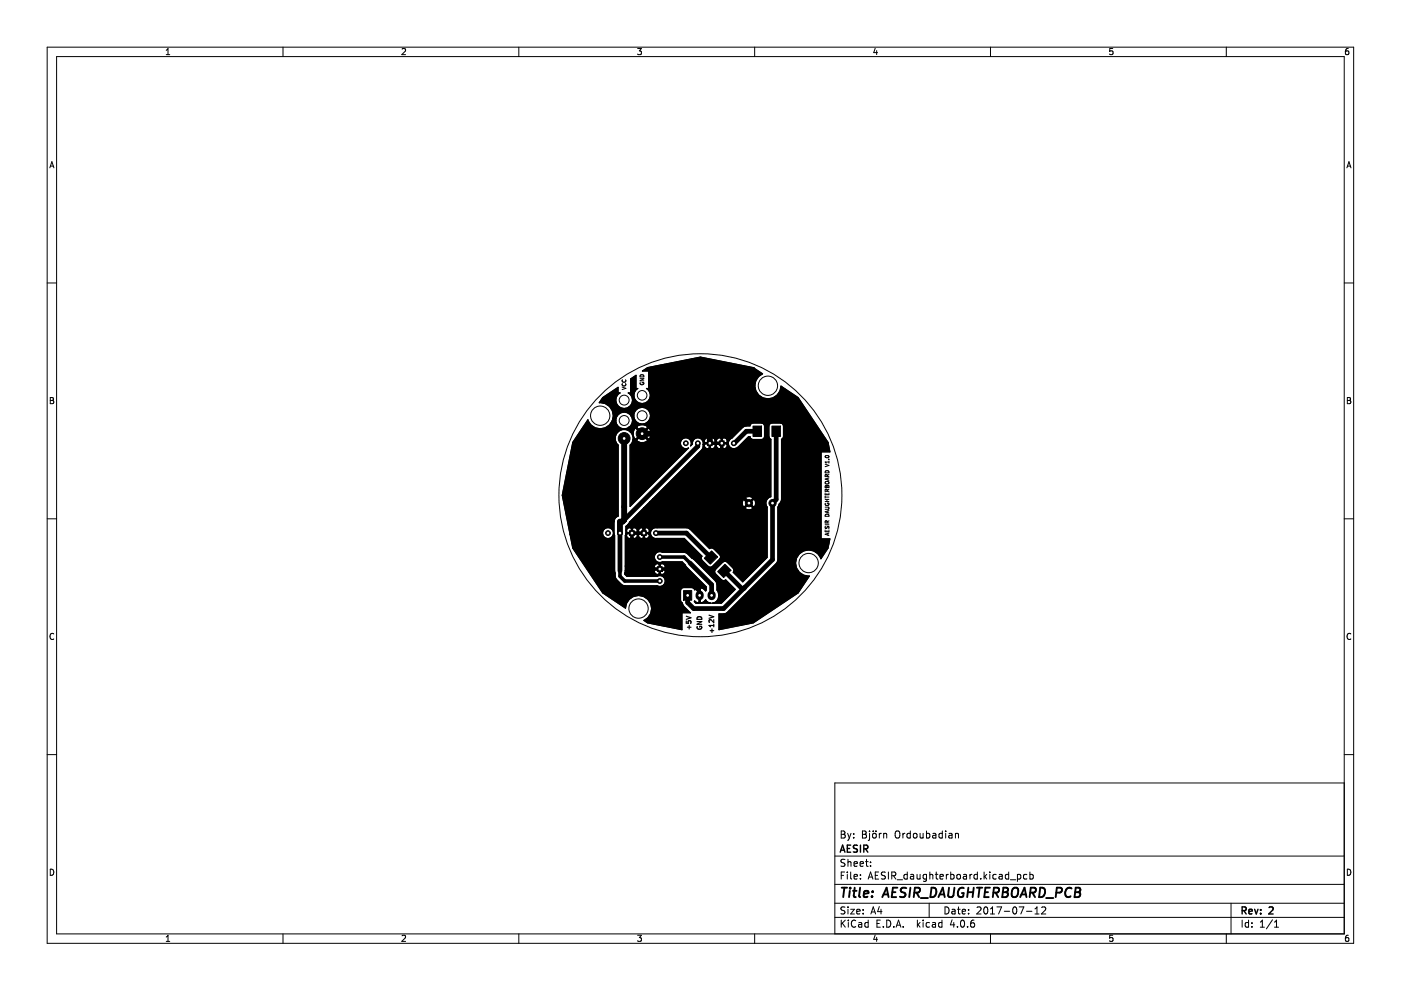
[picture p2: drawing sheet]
<svg xmlns="http://www.w3.org/2000/svg" width="297mm" height="210mm" viewBox="0 0 297 210" stroke-linecap="round" stroke-linejoin="round" font-family="sans-serif">
<g fill="none" stroke="#000" stroke-width=".21">
<path d="M10 10h277v190h-277zM12 12h273v186h-273zM35.2 11.6h.8M35.2 10.7l.4-.4v1.3M60 10v2M85.2 10.4l.5-.1 .3 .4-.8 .9h.8M110 10v2M135.2 10.3h.8l-.4 .5 .3 .1v.6l-.2 .1-.5-.1M160 10v2M185.6 10.2l-.4 1h.9M185.9 10.7v.9M210 10v2"/>
<path d="M235.9 10.3h-.6l-.1 .6 .7-.1v.7l-.2 .1-.5-.1M260 10v2M285.9 10.3l-.4 .1-.2 .2-.1 .7 .3 .3 .4-.1v-.7h-.4l-.3 .2M10.6 35.6l.4-1.3 .4 1.3M10.7 35.2h.6M285.6 35.6l.4-1.3 .4 1.3M285.7 35.2h.6M10 60h2M135.7 79.6a.43 .43 0 0 1 .5-.1 .43 .43 0 0 1 .3 .4h-.8zM285 60h2M10.7 84.3h.4l.2 .2-.2 .4 .2 .1 .1 .3-.2 .3h-.5zM10.7 84.9h.4"/>
<path d="M131.9 82.1l.8 .2-.8 .3M132 81.3a.35 .35 0 0 0 .3 .5 .35 .35 0 0 0 .3-.5M132 80.5a.35 .35 0 0 0 .3 .5 .35 .35 0 0 0 .3-.5M135.7 80.3h.8l-.8 .4h.8M135.7 81.1a.36 .36 0 0 0 .4 .5 .36 .36 0 0 0 .3-.5h-.2v.1M174.9 98.4l.8 .3-.8 .3M175 96.7a.38 .38 0 0 1 .5-.2 .38 .38 0 0 1 .2 .4 .39 .39 0 0 1-.4 .2 .39 .39 0 0 1-.3-.4zM175.1 99.9a.42 .42 0 0 1 .4-.1 .42 .42 0 0 1 .2 .4h-.8zM175.7 97.4h.1M175.7 97.7v.5M175.7 98h-.8l.3 .2M285.7 84.3h.4l.2 .2-.2 .4 .2 .1 .1 .3-.2 .3h-.5z"/>
<path d="M285.7 84.9h.4M10 110h2M174.9 107.5h.7l.1 .2-.1 .3h-.7M174.9 104.5v.4h.8v-.4M174.9 112.4v.3h.8v-.3M174.9 105.2v.4M174.9 111.3h.8M174.9 106.3h.8M174.9 105.9h.8M174.9 105.4h.8M175 106.7a.36 .36 0 0 0 .4 .5 .36 .36 0 0 0 .3-.5h-.3v.1M175 111.6v.4h.3l.3-.4 .1 .2v.3"/>
<path d="M175 103l.3 .1 .2-.2 .2 .1v.4h-.8zM175.1 102.1h.5l.1 .4-.6 .1-.2-.2zM175.1 109.1a.42 .42 0 0 1 .4-.1 .42 .42 0 0 1 .2 .5h-.8zM175.3 103.1v.3M175.3 104.6v.3M175.3 105.9v.4M175.3 112.5v.2M175.4 101l-.1-.3-.3-.1-.1 .4h.8M175.4 104.2l-.1-.4h-.3l-.1 .4h.8M175.4 110.9l-.1-.4h-.3l-.1 .4h.8M175.5 101.4v.4M175.5 108.3v.4"/>
<path d="M175.5 113.1v.4M175.7 113l-.8 .3 .8 .2M175.7 110.4l-.3 .3M175.7 108.2l-.8 .3 .8 .3M175.7 103.7l-.3 .3M175.7 101.3l-.8 .3 .8 .2M175.7 100.6l-.3 .3M285 110h2M11.4 134.4a.58 .58 0 0 0-.8 .5 .58 .58 0 0 0 .8 .6M286.4 134.4a.58 .58 0 0 0-.8 .5 .58 .58 0 0 0 .8 .6M10 160h2M178.4 176.2h.5l.2 .3-.2 .4 .2 .1 .1 .4-.3 .3h-.5z"/>
<path d="M178.4 176.9h.5M179.7 176.7l.4 1M180.1 177.7l-.4 .5M180.4 176.7l-.3 1M181 177.5v.2M181 176.8v.1M182.9 176.2h.5l.2 .3-.2 .4 .2 .1 .1 .4-.3 .3h-.5zM182.9 176.9h.5M184.4 176.2v.1M184.4 176.7v1.3l-.3 .2M185.1 176.8l.2-.1 .4 .1 .1 .6-.2 .2-.3 .1-.2-.2zM185.1 176.2v.1"/>
<path d="M185.7 176.2v.1M186.4 176.7v1M186.9 176.7l-.5 .3M187.4 176.8l.2-.1 .3 .1 .1 .9M187.4 176.7v1M189.9 176.4l.2-.2a.5 .5 0 0 1 .7 .5v.5a.5 .5 0 0 1-.5 .5 .5 .5 0 0 1-.5-.5zM191.4 176.7v1M191.9 176.7l-.5 .3M193 176.8l-.4-.1-.3 .3 .1 .6h.6M193 176.2v1.5M193.7 176.8l.2-.1 .5 .1v.6l-.1 .2-.4 .1-.2-.2zM195.1 176.7v.9l.4 .1 .2-.2"/>
<path d="M195.7 176.7v1M196.4 176.8l.5-.1 .2 .3-.1 .6h-.6M196.4 176.2v1.5M197.8 176.8h.6v.9M198.4 177l-.5 .1-.2 .2 .2 .4 .5-.1M199.8 176.8l-.4-.1-.3 .3 .1 .6h.6M199.8 176.2v1.5M200.5 176.2v.1M200.5 176.7v1M201.2 176.8h.6l.1 .9M201.9 177l-.5 .1-.3 .2 .3 .4 .5-.1M202.6 176.8l.2-.1 .3 .1 .1 .9"/>
<path d="M202.6 176.7v1M285 166h-108v32M285 160h2M10.7 184.3a.66 .66 0 0 1 .7 .6 .66 .66 0 0 1-.7 .7zM35.2 198.7l.4-.4v1.3M35.2 199.6h.8M60 198v2M85.2 198.4l.5-.1 .3 .4-.8 .9h.8M110 198v2M135.2 198.3h.8l-.4 .5 .3 .1v.6l-.2 .1-.5-.1M160 198v2M177 194.5h108"/>
<path d="M177 191.5h108M177 187.5h108M177 181.5h108M178.4 195.1v1.5M178.4 185.6h.5M178.6 195.7l.6 .9M179.1 184.9h-.7v1.5M179.1 192.4l-.5-.1-.2 .1v.5l.6 .2 .1 .4-.2 .3-.6-.1M179.1 182.3l-.5-.1-.2 .1v.5l.6 .2 .1 .4-.2 .3-.6-.1M179.2 195.1l-.8 .8M179.6 184.9v.1M179.6 185.4v1"/>
<path d="M179.8 182.2v1.5M179.8 192.3v.1M179.8 192.8v1M179.8 182.8l.2-.1 .4 .1v.9M179.9 195.1v.1M179.9 195.6v1M180.4 192.8h.7l-.7 1h.7M180.4 184.9v1.3l.2 .2M181.1 183.2l.7-.2-.1-.2-.4-.1-.2 .2v.7h.6M181.1 185.9l.7-.2-.1-.2-.4-.1-.2 .2v.7h.6M181.4 195.2a.71 .71 0 0 0-1 .5 .71 .71 0 0 0 .7 .9l.3-.2M181.6 193.3l.8-.2-.1-.2-.4-.1-.3 .2 .1 .7h.6"/>
<path d="M182.1 195.7h.5l.1 .9M182.4 183.2l.7-.2-.1-.2-.4-.1-.2 .2v.7h.6M182.4 186.2v.2M182.4 185.5v.1M182.7 195.9l-.5 .1-.2 .2 .2 .4 .5-.1M183 193.6v.2M183 192.9v.1M183.5 182.7h.6M183.7 182.2v1.3l.4 .2M184.1 195.7l-.5-.1-.2 .3 .1 .6h.6M184.1 195.1v1.5M184.1 186.4l.5-1.5 .5 1.5"/>
<path d="M184.2 186h.7M184.6 182.8v.1M184.6 183.5v.2M184.6 193.8l.5-1.5 .5 1.5M184.8 193.4h.7M185.6 198.2l-.4 1h.9M185.6 185.6h.5M185.9 198.7v.9M185.9 195.8h.5M186.3 184.9h-.7v1.5h.7M186.4 192.2l-.3 1.1h.9M186.6 195.1h-.7v1.5h.7"/>
<path d="M186.8 192.8v1M187.3 196.4v.2M187.7 185l-.6-.1-.2 .1v.5l.7 .2 .1 .4-.3 .3-.5-.1M188 195.1a.76 .76 0 0 1 .9 .7 .76 .76 0 0 1-.9 .8zM188.4 184.9v1.5M189.1 185.7l.7-.1 .1-.2v-.4l-.8-.1v1.5M189.4 185.7l.5 .7M189.5 196.4v.2M190 196.6l.5-1.5 .5 1.5M190.1 196.2h.8M190.2 186.5h1.2M191.5 196.4v.2"/>
<path d="M192.4 185.5l-.5-.1-.3 .3 .2 .6h.6M192.4 184.9v1.5M193.1 185.5h.5l.1 .9M193.7 185.7l-.5 .1-.2 .2 .2 .4 .5-.1M194.4 185.4l.1 .9 .4 .1 .2-.2M194.5 195.1v1.5M194.6 196l.5 .6M195.1 195.6l-.6 .6M195.1 185.4v1M195.7 195.1v.1M195.7 195.6v1M196.4 185.5l-.4-.1-.3 .3 .2 .6h.5"/>
<path d="M196.4 185.4v1.2l-.3 .3-.3-.1M197 191.5v3M197.1 195.7l-.5-.1-.2 .3 .1 .6h.6M197.1 185.5l.3-.1 .3 .1 .1 .9M197.1 184.9v1.5M197.7 195.7h.6l.1 .9M198.3 185.4h.6M198.4 195.9l-.5 .1-.3 .2 .3 .4 .5-.1M198.5 184.9v1.3l.4 .2M199.3 185.9l.7-.2-.1-.2-.4-.1-.2 .2 .1 .7h.5M199.7 195.7l-.4-.1-.3 .3 .1 .6h.6M199.7 195.1v1.5"/>
<path d="M200.4 192.3a.76 .76 0 0 1 .8 .7 .76 .76 0 0 1-.8 .8zM200.6 185.4v1M201.1 185.4l-.5 .3M201.6 185.5l.4-.1 .3 .3-.2 .6h-.5M201.6 184.9v1.5M201.9 192.9h.5l.1 .9M201.9 195l-.4 1.1h.9M202.2 195.6v1M202.5 193.1l-.5 .1-.2 .2 .2 .4 .5-.1M202.9 185.5l.2-.1 .5 .1v.6l-.1 .2-.4 .1-.2-.2zM203 192.8h.6M203 196.4v.2"/>
<path d="M203.2 192.3v1.3l.4 .2M203.8 195.2l.2-.1a.8 .8 0 0 1 .5 .7 .8 .8 0 0 1-.5 .8l-.4-.6zM204 193.3l.7-.2-.1-.2-.4-.1-.2 .2 .1 .7h.5M204.3 185.5h.6v.9M204.9 185.7l-.5 .1-.2 .2 .2 .4 .5-.1M205.1 196.4v.2M205.4 193.6v.2M205.4 192.9v.1M205.6 185.4v1M206.1 185.4l-.5 .3M206.5 195.1l-.4 .1a1.01 1.01 0 0 0 0 1.4l.5-.2v-.5l-.2-.2h-.5l-.1 .2M207.1 192.4l.6-.1 .3 .4-.9 1.1h.9"/>
<path d="M207.2 185.5l-.4-.1-.3 .3 .1 .6h.6M207.2 184.9v1.5M207.9 186.2v.2M208.6 184.9v1.5M208.7 192.4l.2-.1a.8 .8 0 0 1 .6 .7 .8 .8 0 0 1-.6 .8l-.3-.6zM208.8 185.8l.4 .6M209.2 185.4l-.6 .6M209.9 184.9v.1M209.9 185.4v1M210 198v2M210 193.8h.9M210 192.7l.4-.4v1.5"/>
<path d="M211.2 185.5l-.4-.1-.3 .3 .1 .6h.6M211.4 192.3h1l-.7 1.5M211.9 185.5h.5l.1 .9M212.5 185.7l-.5 .1-.2 .2 .2 .4 .5-.1M212.9 193.2h1.2M213.9 185.5l-.5-.1-.3 .3 .2 .6h.6M213.9 184.9v1.5M214.2 186.5h1.2M214.9 192.4l.2-.1a.8 .8 0 0 1 .5 .7 .8 .8 0 0 1-.5 .8l-.4-.6zM215.7 185.5l.4-.1 .3 .3-.1 .6h-.6M215.7 185.4v1.5M216.1 192.3h1l-.7 1.5"/>
<path d="M217.6 193.2h1.2M217.7 185.5l-.4-.1-.3 .3 .1 .6h.6M218.4 185.5l.4-.1 .3 .3-.2 .6h-.5M218.4 184.9v1.5M219.4 193.8h.9M219.4 192.7l.5-.4v1.5M220.9 192.4l.5-.1 .3 .4-.9 1.1h.9M235.9 198.3h-.6l-.1 .6h.7v.6l-.2 .1-.5-.1M260 198v2M261 191.5v6.5M263.4 195.1v1.5M264.7 195.7l-.4-.1-.3 .3 .1 .6h.6"/>
<path d="M264.7 195.1v1.5M265.4 196.4v.2M265.4 195.7v.1M267.2 196.6h.9M267.2 195.5l.4-.4v1.5M269.8 195l-1.3 1.9M270.2 196.6h.9M270.2 195.5l.4-.4v1.5M285.7 184.3a.66 .66 0 0 1 .7 .6 .66 .66 0 0 1-.7 .7zM285.9 198.3l-.4 .1-.2 .2-.1 .7 .3 .3 .4-.1v-.6l-.4-.1-.3 .2"/>
<circle cx="127.3" cy="88.1" r="2.05"/>
<circle cx="132.3" cy="84.8" r="1.05"/>
<circle cx="132.3" cy="89.2" r="1.05"/>
<circle cx="136.1" cy="88.1" r="1.05"/>
<circle cx="136.1" cy="83.8" r="1.02"/>
<circle cx="162.8" cy="81.8" r="2.05"/>
<circle cx="148.5" cy="105" r="30"/>
<circle cx="171.4" cy="119.4" r="2.05"/>
<circle cx="135.4" cy="129" r="2.05"/>
</g>
<g fill="none" stroke="#000" stroke-width=".3">
<path d="M179.6 179.9h.5M180.4 179.2h-.8v1.5h.8M181.8 179.3l-.6-.1-.2 .1v.5l.6 .2 .2 .4-.3 .3-.6-.1M182.4 179.2v1.5M183.1 180l.8-.1 .1-.2-.1-.4-.8-.1v1.5M183.5 180l.5 .7M178.1 180.7l.5-1.5 .5 1.5M178.3 180.3h.7M263.4 193.1l.7-.1 .1-.2-.1-.4-.7-.1v1.5M263.7 193.1l.5 .7M264.8 193.3l.7-.2-.1-.2-.4-.1-.2 .2 .1 .7h.5M266 192.8l.4 1 .3-1"/>
<path d="M267.3 193.6v.2M267.3 192.9v.1M269.1 192.4l.5-.1 .3 .4-.9 1.1h.9"/>
</g>
<g fill="none" stroke="#000" stroke-width=".4">
<path d="M178.5 188.2h1.1M179 188.2l-.2 2M180.2 188.9l-.2 1.3M180.3 188.2l-.1 .2M180.8 188.9h.8M181.2 188.2l-.2 1.7 .1 .2 .3 .1M182.4 188.2l-.3 1.7 .3 .3M183.1 189.5l1-.1v-.4l-.6-.1-.3 .3v.9h.7M184.9 190v.2M185 189v.2M187.1 190.2l.9-2 .4 2M187.3 189.6h1"/>
<path d="M189.2 189.2h.7M190.3 188.2h-1l-.2 2h.9M192.2 188.3a.85 .85 0 0 0-1.1 .1l-.1 .6 .9 .5-.1 .5a.85 .85 0 0 1-1 .1M193 188.2l-.2 2M193.8 189.3h.8l.3-.2a.51 .51 0 0 0-.2-.9h-.7l-.3 2M194.3 189.3l.6 .9M195.2 190.4h1.6M197.5 188.2a.96 .96 0 0 1 1 .6 .96 .96 0 0 1-.3 1.1l-.5 .3h-.4zM199 190.2l.9-2 .4 2M199.2 189.6h1M201.2 188.2l-.2 1.6 .2 .3a.66 .66 0 0 0 1-.3l.2-1.6M204.3 188.3a1.02 1.02 0 0 0-1.2 .6 1.02 1.02 0 0 0 .5 1.3l.6-.2 .1-.6h-.4"/>
<path d="M205.2 189.2h1.1M205.3 188.2l-.2 2M206.5 188.2l-.3 2M207.1 188.2h1.2M207.7 188.2l-.3 2M208.8 189.2h.7M209.9 188.2h-1l-.2 2h.9M210.6 189.3h.8l.3-.2a.51 .51 0 0 0-.2-.9h-.8l-.2 2M211.1 189.3l.5 .9M212.6 189.2h.7M212.7 188.2h.7l.3 .2v.4l-.4 .4 .3 .1a.58 .58 0 0 1-.3 .9h-.8zM214.7 188.5a.69 .69 0 0 1 1.1 0 1.47 1.47 0 0 1-.5 1.7l-.6-.1a1.5 1.5 0 0 1 0-1.6z"/>
<path d="M216.3 190.2l.9-2 .4 2M216.6 189.6h.9M218.4 189.3h.8l.3-.2a.51 .51 0 0 0-.2-.9h-.8l-.2 2M218.9 189.3l.5 .9M220.5 188.2a.96 .96 0 0 1 1.1 .6 .96 .96 0 0 1-.3 1.1l-.5 .3h-.5zM221.8 190.4h1.5M223.9 189.3h.8l.3-.2a.51 .51 0 0 0-.2-.9h-.7l-.3 2M227.2 188.4a.88 .88 0 0 0-1 0 .88 .88 0 0 0-.4 1 .69 .69 0 0 0 .4 .7 .69 .69 0 0 0 .8-.1M228 189.2h.6M228.1 188.2h.6l.3 .2v.4l-.4 .4 .3 .1a.58 .58 0 0 1-.3 .9h-.8z"/>
</g>
<g fill="none" stroke="#000" stroke-width=".25">
<path d="M159.7 77.9h.1M159.7 77.9l2 1.4a2.77 2.77 0 0 0-.4 4.8 2.77 2.77 0 0 0 4.3-2.2l3.6 2.4 6.4 9.5 .4 2h-1.9v18.5h1.9l-.4 1.9-1.5 2.3a2.77 2.77 0 0 0-3.3-1.8 2.77 2.77 0 0 0-2.1 3.1 2.77 2.77 0 0 0 2.9 2.3l-2.4 3.6-9.5 6.4-7.3 1.4v-3.3h1l.8-.4 10.6-10.7 .1-11.6 .7-1.2 .1-.4v-12.8M159.7 77.9l-11.2-2.2-11.2 2.2-1.1 .8h1.3v3.7h-.4a1.73 1.73 0 0 1 .4 2.6 1.73 1.73 0 0 1-2.7 0 1.73 1.73 0 0 1 .4-2.6h-.4v-2.8l-1.1 .7v3h-.5a1.77 1.77 0 0 1 .5 2.7 1.77 1.77 0 0 1-2.7 0 1.77 1.77 0 0 1 .5-2.7h-.5v-1.2l-3.2 2.2-.7 1.1a2.76 2.76 0 0 1 2.9 2.3 2.76 2.76 0 0 1-2.1 3.1 2.76 2.76 0 0 1-3.3-1.8l-3.2 4.8-2.2 11.2 2.2 11.2 6.4 9.5 4.8 3.2a2.77 2.77 0 0 1 4.3-2.2 2.77 2.77 0 0 1-.4 4.9l.8 .5 7.3 1.4v-3.6h1.8l-1.4-1.3-.3-.8-.4-.3v-2.3a.65 .65 0 0 1 .6-.6h2l.4 .5 .7-.5 .2 .2v2.9l-.2 .1-.7-.4-.1 .2 .3 .3h3.3l-.5-.1-.7-.6-.4 .4-.5 .2-.2-.1v-2.9l.2-.2 .5 .3 .4 .4 .1-.9-5.1-5.3h-4.2a1.15 1.15 0 0 1-1.7-1 1.15 1.15 0 0 1 1.7-1h4.6a2.95 2.95 0 0 1 1.7 1.2l5 4.8 .3 .9v1.1a1.74 1.74 0 0 1-1 2.8h1.9l3-2.9-2-2.1a.64 .64 0 0 1-.9 0l-1.3-1.2a.65 .65 0 0 1 0-1l1.5-1.5a.65 .65 0 0 1 1 0l1.2 1.3a.64 .64 0 0 1 .1 .8l2 2.1 5.2-5.2v-10.7a1.39 1.39 0 0 1 .7-2.2v-12.2M129.8 89.2h.8M133.3 90.6h1.7M133.7 91.6h.5M133.8 88.1h.6M134.2 93.3h.8M134.2 91.6l.1 .8 .2 .6 .3 .1 1.2-1.2M134.2 91.6l.3-.7 .3-.1 1.2 1.1M135 93.3l1.1-1.2 1.2 1.2a1.4 1.4 0 0 1-2.3 0zM135.1 90.3a1.55 1.55 0 0 1 2.2 .3l-1.2 1.2-1.1-1.2z"/>
<path d="M136 91.9h.3M136.3 91.9l1.2-1.1a1.4 1.4 0 0 1 0 2.3zM148.9 93.3a1.16 1.16 0 0 0-1.4-.4 1.16 1.16 0 0 0-.7 1.3l-.4 .3a1.16 1.16 0 0 0-.8-1.7 1.16 1.16 0 0 0-1.3 1.4 1.16 1.16 0 0 0 1.7 .8l-12.4 12.4v-13a1.9 1.9 0 0 0 .1-2.8 1.9 1.9 0 0 0-2.7 0 1.9 1.9 0 0 0 .1 2.8v15a1.21 1.21 0 0 0-.9 1.2M148.9 93.3a2.1 2.1 0 0 1-.1 2.1l-10.3 10.3M148.9 93.3h.5M149.1 94.2l.3 .1M149.4 94.3l.1-.2h2l.1 .2M150.4 93v.9h-.9l-.1-.6M150.4 94.1v.9a.64 .64 0 0 1-.8 0 .64 .64 0 0 1-.2-.7M150.4 93a.61 .61 0 0 0-1 .3M150.4 93h.2M150.6 94.1v.9a.64 .64 0 0 0 .8 0 .64 .64 0 0 0 .2-.7"/>
<path d="M150.6 93v.9h.9l.1-.6M150.6 93a.61 .61 0 0 1 1 .3M151.6 94.3h.3M151.6 93.3h.3M152.9 94.1v.9a.64 .64 0 0 1-.8 0 .64 .64 0 0 1-.2-.7M152.9 93a.61 .61 0 0 0-1 .3M152.9 93v.9h-.8l-.2-.6M152.9 93h.3M153.2 93a.61 .61 0 0 1 .8 0 .61 .61 0 0 1 0 .9h-.8zM153.2 94.1v.9a.61 .61 0 0 0 .8-.1 .61 .61 0 0 0 0-.8h-1.9l-.2 .2M154.1 94.2h.3M154.6 93.3l2.8-2.7 .4-.2 1.2-.1a.64 .64 0 0 1 .7-.6h1.8a.65 .65 0 0 1 .6 .6v2.2a.65 .65 0 0 1-.6 .7h-1.8a.64 .64 0 0 1-.7-.6h-.3l-2.2 2.2a1.2 1.2 0 0 1-1.6 .1 1.2 1.2 0 0 1-.3-1.6z"/>
<path d="M163.4 93.1l-.4-.6v-2.2a.65 .65 0 0 1 .7-.6h1.8a.65 .65 0 0 1 .6 .6v2.2l-.4 .6M163.4 93.1h.1M165.7 93.1h.1M120.3 110.6h9.9M120.9 113.3h6.9M130.2 110.6l.1 2.9M130.3 113.5v.1M132.6 113.3h.2M132.7 112.4h.1M132.8 113.3l.2-.1h2l.1 .1M133.2 111.1l-.5 .5-.1 9.4-.1 .8 .4 .4h6.4a1.15 1.15 0 0 1 1.8 1 1.15 1.15 0 0 1-1.8 1h-6.8a2.58 2.58 0 0 1-2.1-2.7l-.1-.5v-7.4M133.2 111.1h.1"/>
<path d="M133.9 113.2v.8a.64 .64 0 0 1-.8 .1 .64 .64 0 0 1-.3-.8M133.9 112a.61 .61 0 0 0-1.1 .4M133.9 112v.9h-.9l-.2-.5M133.9 112h.2M134.1 113.2v.8a.64 .64 0 0 0 .8 .1 .64 .64 0 0 0 .2-.8M134.1 112a.61 .61 0 0 1 1 .4M134.1 112v.9h.9l.1-.5M135.1 113.3h.3M135.1 112.4h.3M136.4 113.2v.8a.64 .64 0 0 1-.8 .1 .64 .64 0 0 1-.2-.8M136.4 112a.61 .61 0 0 0-1 .4M136.4 112v.9h-.9l-.1-.5"/>
<path d="M136.4 112h.3M136.5 107.7h21.5M136.7 113.2v.8a.61 .61 0 0 0 .8 0 .61 .61 0 0 0 0-.8h-2l-.1 .1M136.8 111.9a.64 .64 0 0 1 .7 .2 .64 .64 0 0 1 0 .8h-.8v-.9zM137.6 113.3h.3M137.7 106.5h19.7M138.1 112.4l.7-.5 7.2 .1 4.4 4.3a.64 .64 0 0 1 .9 0l1.3 1.3a.65 .65 0 0 1 0 .9l-1.6 1.6a.65 .65 0 0 1-.9 0l-1.2-1.3a.64 .64 0 0 1-.1-.9l-3.7-3.7h-6.3a1.17 1.17 0 0 1-.7-1.8zM138.5 105.7l-5 5-.3 .4M138.5 105.7h19.5M139.3 111.9h.1M139.3 114.2h.1M139.8 119.7v.8h-.9l-.2-.5"/>
<path d="M139.8 119.7a.61 .61 0 0 0-1.1 .3M139.8 119.7h.2M140 119.7a.61 .61 0 0 1 .9 0 .61 .61 0 0 1 0 .8h-.9zM157.4 106.5l.2-.6h.2l.8 .8M157.4 106.5l.2 .9 .2 .1 .8-.8M158.1 105.5a1.06 1.06 0 0 1 1.5 .2l-.8 .8-.8-.8zM158.6 106.7h.4M158.8 106.9l.8 .8a1.01 1.01 0 0 1-1.5 .2l-.1-.2zM159.8 105.9a1.01 1.01 0 0 1 .2 1.5l-.2 .1-.8-.8zM132.6 120.9h6.1M132.6 120h6.1M139.8 120.8v.8a.64 .64 0 0 1-.8 .1 .64 .64 0 0 1-.3-.8"/>
<path d="M140 120.8v.8a.61 .61 0 0 0 .9 0 .61 .61 0 0 0 0-.8h-2l-.2 .1M145.5 131.7v.4l.5 .1-.1-.5h.5v.5M145.5 130.7l1 .3-1 .3M145.7 133h.8M146.1 132.6v.8M147.8 131.8h1l-1 .6h1M147.8 132.8a.45 .45 0 0 0 .5 .6 .45 .45 0 0 0 .4-.6h-.3v.2M147.9 130.8a.52 .52 0 0 1 .6 0 .52 .52 0 0 1 .3 .5h-1zM148.2 126.1h.1M148.2 126.4h.1M148.5 126.1h.1M148.5 126.4h.1"/>
<path d="M150.3 130.4l1 .4-1 .3M150.6 133.7h.7M150.9 133.3v.8M151.3 131.4v.6l-.7-.6-.3 .2 .1 .4M151.3 132.3v.6M151.3 132.6h-1l.3 .3"/>
<circle cx="132.3" cy="89.2" r="1.78"/>
<circle cx="136.1" cy="88.1" r="1.78"/>
<circle cx="128.9" cy="113" r="1.17"/>
</g>
<path d="M148 94v.6l-15.7 15.6M160.6 91.4h-2.4l-2.6 2.6M164.6 91.4v14.5l-.8 .8v12l-10.4 10.3h-6.3l-1.3-1.2v-1.6M131.4 113v8M139.1 113h6.4l5.2 5.2M146.3 119.4l4.6 4.6v2.2M153.6 121.1l3.8 3.7h.2" fill="none" stroke="#000" stroke-width="1"/>
<path d="M150.5 94h2.5v6.9M139.9 118.1h5.1l1.3 1.3M153 100.9h-6l-10.5 10.5v1.6h-2.5v6.4l1.3 1.3h8.2l4.8 4.8v.7M153 100.9l5.8 5.8M131.4 121v1.2l1.1 1h7.4" fill="none" stroke="#000" stroke-width=".75"/>
<path d="M132.3 93v17.2l-.3 .4h-.6v2.4M136.1 91.9h2.1l2.8-2.7h6.8l2.7 2.6v2.2" fill="none" stroke="#000" stroke-width="1.3"/>
<g fill="#000" stroke="#000" stroke-width=".21">
<path d="M150 93.5h1v1h-1z" fill-rule="evenodd"/>
<path d="M152.5 93.5h1v1h-1z" fill-rule="evenodd"/>
<path d="M127.8 84.3l3.2-2.2v1.2h.5l-.4 .3a1.77 1.77 0 0 0 .1 2.6 1.77 1.77 0 0 0 2.6-.3 1.77 1.77 0 0 0-.6-2.6h.5v-3l1.1-.7v2.8h.4l-.3 .2a1.74 1.74 0 0 0 .1 2.5 1.74 1.74 0 0 0 2.5-.2 1.74 1.74 0 0 0-.4-2.5h.4v-3.7h-1.3l1.1-.8 11.2-2.2 11.2 2.2 2 1.4-.9 .5a2.78 2.78 0 0 0 .9 4.5 2.78 2.78 0 0 0 3.9-2.4l3.6 2.4 6.4 9.5 .4 2h-1.9v18.5h1.9l-.4 1.9-1.5 2.3a2.77 2.77 0 0 0-3.3-1.8 2.77 2.77 0 0 0-2.1 3.1 2.77 2.77 0 0 0 2.9 2.3l-2.4 3.6-9.5 6.4-7.3 1.4v-3.3h1l.8-.4 10.6-10.7 .1-11.6 .7-1.2 .1-.4v-12.8l.4-.6v-2.2a.65 .65 0 0 0-.6-.6h-2.1l-.4 .6v2.2l.4 .6v12.2l-.4 .2a1.41 1.41 0 0 0-.3 2v10.7l-5.2 5.2-2-2.1 .1-.6-1.4-1.5a.65 .65 0 0 0-1 0l-1.5 1.5-.2 .5 .2 .5 1.3 1.2a.64 .64 0 0 0 .9 0l2 2.1-3 2.9h-1.9l.4-.1a1.82 1.82 0 0 0 .6-2.7v-1.1l-.3-.9-6-5.7-.7-.3h-4.6a1.15 1.15 0 0 0-1.7 1 1.15 1.15 0 0 0 1.7 1h4.2l5.1 5.3-.1 .9-.4-.4-.5-.3-.2 .2v2.9l.2 .1 .5-.2 .4-.4 .7 .6 .5 .1h-3.3l-.3-.3 .1-.2 .7 .4 .2-.1v-2.9l-.2-.2-.7 .5-.2-.3-.4-.2h-2l-.4 .6v2.3l.4 .3 .3 .8 1.4 1.3h-1.8v3.6l-7.3-1.4-.8-.5a2.77 2.77 0 0 0 .4-4.9 2.77 2.77 0 0 0-4.3 2.2l-4.8-3.2-6.4-9.5-.5-2.9h6.9a1.17 1.17 0 0 0 1.8 .7 1.17 1.17 0 0 0 0-1.9 1.17 1.17 0 0 0-1.8 .7v.5h-6.9l-.6-2.7h9.9l.1 10.4 .2 1.6a3 3 0 0 0 2 1.6h6.8l.4 .1a1.16 1.16 0 0 0 1.3-1.3 1.16 1.16 0 0 0-1.7-.8h-6.4l-.4-.4 .1-.9h6.1v.4a.61 .61 0 0 0 1.1 .3v-.8h.2v.8l.2 .2a.64 .64 0 0 0 .7-.2 .64 .64 0 0 0 0-.8h-2l-.2 .1h-6.1v-.9h6.1l.2 .5h.9v-.8h.2v.8h.9a.61 .61 0 0 0 0-.8 .61 .61 0 0 0-.9 0l-.4-.2a.68 .68 0 0 0-.9 .5h-6.1v-6.7h.2v.4a.61 .61 0 0 0 1.1 .3v-.8h.2v.8l.2 .2a.7 .7 0 0 0 .8-.9h.3v.4a.61 .61 0 0 0 1 .3v-.8h.3v.8l.1 .2a.66 .66 0 0 0 .7-.2 .66 .66 0 0 0 .1-.7h.3l.2 .4a1.15 1.15 0 0 0 1.2 .5h5.8l3.7 3.7a.64 .64 0 0 0 .1 .9l1.2 1.3 .5 .2 .4-.2 1.6-1.6a.65 .65 0 0 0 0-.9l-1.5-1.4-.7 .1-4.4-4.3-6.7-.1a1.17 1.17 0 0 0-1.4 1.4l-2.4-.1-.4 .1-.1-.1h-2l-.4 .1 .1-.9h.1l.2 .5h.9v-.9h.2v.9h.9l.1-.5h.3l.1 .5h.9v-.9h.3v.9h.8l.2-.2a.64 .64 0 0 0-.3-.7 .64 .64 0 0 0-.7 0l-.5-.1a.68 .68 0 0 0-.8 .5h-.3l-.1-.2a.6 .6 0 0 0-.9-.2l-.4-.1a.68 .68 0 0 0-.9 .5h-.1v-.8l3.8-3.9h21.5l.1 .2a1.01 1.01 0 0 0 1.5-.2l-.8-.8-.8 .8h-21.5l1.2-1.2h19.7l.2 .9 .2 .1 .8-.8h.4l.8 .8 .2-.1a1.01 1.01 0 0 0-.2-1.5l-.8 .8h-.4l-.8-.8h-.2l-.2 .6h-19.7l.8-.8h19.5l.8 .8 .8-.8a.93 .93 0 0 0-1.6 0h-19.5l10.3-10.3 .2-.4 .1-.7h.3a.64 .64 0 0 0 .2 .7 .64 .64 0 0 0 .8 0v-.9h.2v.9l.2 .1a.7 .7 0 0 0 .8-.8h.3v.3a.61 .61 0 0 0 1 .4v-.9h.3v.9l.1 .1a.66 .66 0 0 0 .7-.2 .66 .66 0 0 0 .1-.7h.3l.2 .4a1.27 1.27 0 0 0 1.9 .2l2.2-2.2h.3a.64 .64 0 0 0 .7 .6h1.8l.4-.2 .2-.5v-2.2a.65 .65 0 0 0-.6-.6h-2.1l-.4 .6-1.2 .1-3.2 2.9-.2 .9-2.3-.1-.5 .2-.1-.2h-2l-.4 .2-.2-1h.5l.1 .6h.9v-.9h.2v.9h.9l.1-.6h.3l.2 .6h.8v-.9h.3v.9h.8a.61 .61 0 0 0 0-.9 .61 .61 0 0 0-.8 0l-.5-.2a.68 .68 0 0 0-.8 .5h-.3l-.1-.2a.6 .6 0 0 0-.9-.1l-.4-.2a.68 .68 0 0 0-.8 .5h-.5a1.16 1.16 0 0 0-1.4-.4 1.16 1.16 0 0 0-.7 1.3l-.4 .3 .2-.3a1.16 1.16 0 0 0-1.2-1.4 1.16 1.16 0 0 0-1.1 1.5 1.16 1.16 0 0 0 1.7 .7l-12.4 12.4v-13l.3-.4 .3-.7h.8a1.41 1.41 0 0 0 2.3 0l-1.2-1.2-1.1 1.2h-.8v-.7l-.5-1h.5l.1 .8 .2 .6 .3 .1 1.2-1.2h.3l1.2 1.2 .3-.1a1.52 1.52 0 0 0-.3-2.2l-1.2 1.1h-.3l-1.2-1.1-.3 .1-.3 .7h-.5a1.89 1.89 0 0 0-2.8 0 1.89 1.89 0 0 0 .2 2.8v15l-.5 .3-.4 .9h-9.9l-1.1-5.6 2.2-11.2 3.2-4.8 .1 .2a2.78 2.78 0 0 0 2.6 1.7 2.78 2.78 0 0 0 2.5-1.7h.8l.1 .6a1.74 1.74 0 0 0 2.6 .8h1.7l1.1 1.2 1.2-1.2-.1-.3a1.52 1.52 0 0 0-2.2 .3h-1.7l.3-.2a1.71 1.71 0 0 0 .2-2.3h.6l.1 .7a1.78 1.78 0 0 0 2.9 .6 1.78 1.78 0 0 0-.6-2.9 1.78 1.78 0 0 0-2.4 1.6h-.6l-.2-.2a1.78 1.78 0 0 0-1.9-.4 1.78 1.78 0 0 0-1.1 1.7h-.8l.2-1.1a2.73 2.73 0 0 0-2.9-2.7z" fill-rule="evenodd"/>
<path d="M159.7 90.3h1.8v2.2h-1.8z" fill-rule="evenodd"/>
<path d="M163.7 90.3h1.8v2.2h-1.8z" fill-rule="evenodd"/>
<path d="M133.5 112.5h1v1h-1z" fill-rule="evenodd"/>
<path d="M136 112.5h1v1h-1z" fill-rule="evenodd"/>
<path d="M150.9 116.8l1.2 1.3-1.5 1.5-1.3-1.2z" fill-rule="evenodd"/>
<path d="M139.4 120.1h1v1.1h-1z" fill-rule="evenodd"/>
<path d="M144.9 125.2h1.8v2.1h-1.8z" fill-rule="evenodd"/>
<path d="M153.7 119.6l1.3 1.3-1.6 1.6-1.2-1.3z" fill-rule="evenodd"/>
<circle cx="132.3" cy="93" r="1.25"/>
<circle cx="136.1" cy="91.9" r="1.25"/>
<circle cx="145.4" cy="94" r=".51"/>
<circle cx="148" cy="94" r=".51"/>
<circle cx="155.6" cy="94" r=".51"/>
<circle cx="128.9" cy="113" r=".51"/>
<circle cx="131.4" cy="113" r=".51"/>
<circle cx="139.1" cy="113" r=".51"/>
<circle cx="139.9" cy="118.1" r=".51"/>
<circle cx="158.8" cy="106.7" r=".76"/>
<circle cx="163.8" cy="106.7" r=".76"/>
<circle cx="139.9" cy="123.2" r=".51"/>
</g>
<g fill="#fff" stroke="#fff" stroke-width=".21">
<circle cx="163.8" cy="106.7" r=".17"/>
<circle cx="158.8" cy="106.7" r=".17"/>
<circle cx="145.8" cy="126.2" r=".18"/>
<circle cx="148.3" cy="126.2" r=".18"/>
<circle cx="150.9" cy="126.2" r=".18"/>
<circle cx="139.9" cy="118.1" r=".17"/>
<circle cx="139.9" cy="120.7" r=".17"/>
<circle cx="139.9" cy="123.2" r=".17"/>
<circle cx="155.6" cy="94" r=".17"/>
<circle cx="153" cy="94" r=".17"/>
<circle cx="150.5" cy="94" r=".17"/>
<circle cx="148" cy="94" r=".17"/>
<circle cx="145.4" cy="94" r=".17"/>
<circle cx="139.1" cy="113" r=".17"/>
<circle cx="136.5" cy="113" r=".17"/>
<circle cx="134" cy="113" r=".17"/>
<circle cx="131.4" cy="113" r=".17"/>
<circle cx="128.9" cy="113" r=".17"/>
<circle cx="136.1" cy="91.9" r=".18"/>
<circle cx="132.3" cy="93" r=".17"/>
</g>
<path d="M148.3 126.1v.3M150.9 126.1v.3" fill="none" stroke="#000" stroke-width="1.7"/>
</svg>
